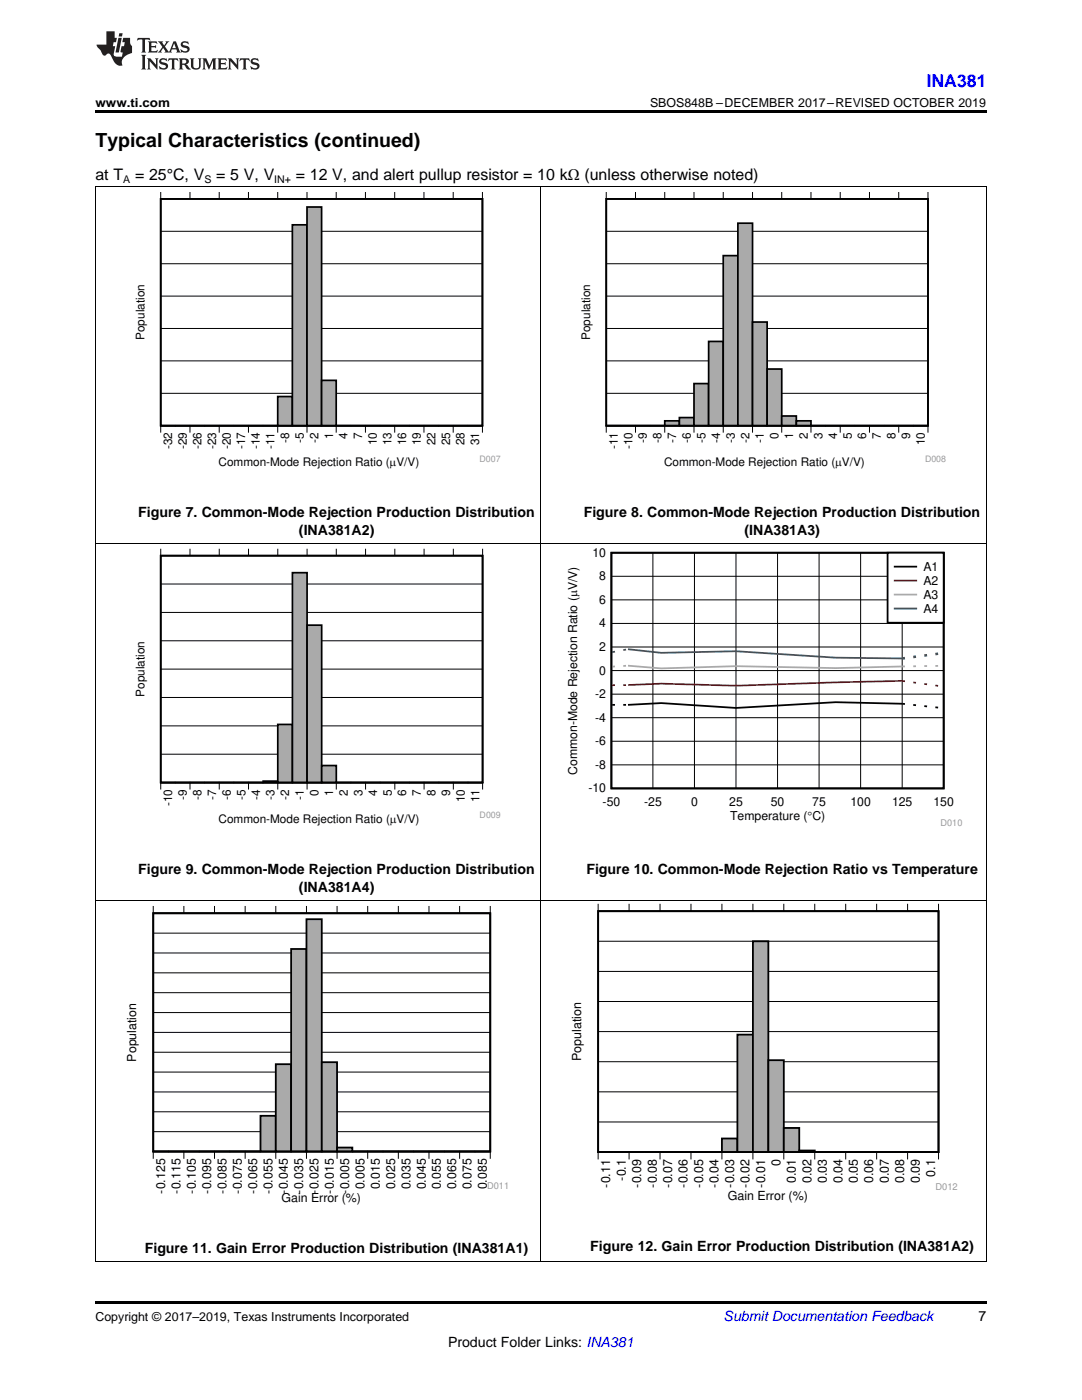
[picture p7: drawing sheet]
<svg xmlns="http://www.w3.org/2000/svg" width="216mm" height="279mm" viewBox="0 0 216 279" stroke-linecap="round" stroke-linejoin="round" font-family="sans-serif">
<defs><g id="words">
<text font-size="3.9" x="19" y="29.3">Typical Characteristics (continued)</text>
<text font-size="3.5" fill="#00f" x="184.9" y="17.3">INA381</text>
<g font-size="3.2">
<text x="19" y="36">at T</text>
<text x="27" y="36">= 25°C, V</text>
<text x="43.1" y="36">= 5 V, V</text>
<text x="59" y="36">= 12 V, and alert pullup resistor = 10 kΩ (unless otherwise noted)</text>
</g>
<g font-size="2.8">
<text x="27.6" y="103.2">Figure 7. Common-Mode Rejection Production Distribution</text>
<text x="59.7" y="106.7">(INA381A2)</text>
<text x="116.5" y="103.2">Figure 8. Common-Mode Rejection Production Distribution</text>
<text x="148.6" y="106.7">(INA381A3)</text>
<text x="27.6" y="174.4">Figure 9. Common-Mode Rejection Production Distribution</text>
<text x="59.7" y="177.9">(INA381A4)</text>
<text x="117" y="174.4">Figure 10. Common-Mode Rejection Ratio vs Temperature</text>
<text x="28.9" y="250">Figure 11. Gain Error Production Distribution (INA381A1)</text>
<text x="117.8" y="249.6">Figure 12. Gain Error Production Distribution (INA381A2)</text>
<text x="195.3" y="263.6">7</text>
<text x="89.4" y="268.9">Product Folder Links: INA381</text>
</g>
<text font-size="2.8" fill="#0000c8" x="144.4" y="263.6">Submit Documentation Feedback</text>
<g font-size="2.5">
<text x="19" y="21.4">www.ti.com</text>
<text x="129.7" y="21.4">SBOS848B –DECEMBER 2017–REVISED OCTOBER 2019</text>
<text x="27.2" y="211.9" transform="rotate(-90 27.2 211.9)">Population</text>
<text x="115.9" y="211.8" transform="rotate(-90 115.9 211.8)">Population</text>
<text x="155.7" y="232.7" transform="rotate(-90 155.7 232.7)">0</text>
<text x="33" y="238.2" transform="rotate(-90 33 238.2)">-0.125</text>
<text x="36" y="238.2" transform="rotate(-90 36 238.2)">-0.115</text>
<text x="39.1" y="238.2" transform="rotate(-90 39.1 238.2)">-0.105</text>
<text x="42.1" y="238.2" transform="rotate(-90 42.1 238.2)">-0.095</text>
<text x="45.2" y="238.2" transform="rotate(-90 45.2 238.2)">-0.085</text>
<text x="48.3" y="238.2" transform="rotate(-90 48.3 238.2)">-0.075</text>
<text x="51.3" y="238.2" transform="rotate(-90 51.3 238.2)">-0.065</text>
<text x="54.4" y="238.2" transform="rotate(-90 54.4 238.2)">-0.055</text>
<text x="56.2" y="239.8">Gain Error (%)</text>
<text x="57.4" y="238.2" transform="rotate(-90 57.4 238.2)">-0.045</text>
<text x="60.5" y="238.2" transform="rotate(-90 60.5 238.2)">-0.035</text>
<text x="63.5" y="238.2" transform="rotate(-90 63.5 238.2)">-0.025</text>
<text x="66.6" y="238.2" transform="rotate(-90 66.6 238.2)">-0.015</text>
<text x="69.7" y="238.2" transform="rotate(-90 69.7 238.2)">-0.005</text>
<text x="72.7" y="237.4" transform="rotate(-90 72.7 237.4)">0.005</text>
<text x="75.8" y="237.4" transform="rotate(-90 75.8 237.4)">0.015</text>
<text x="78.8" y="237.4" transform="rotate(-90 78.8 237.4)">0.025</text>
<text x="81.9" y="237.4" transform="rotate(-90 81.9 237.4)">0.035</text>
<text x="84.9" y="237.4" transform="rotate(-90 84.9 237.4)">0.045</text>
<text x="88" y="237.4" transform="rotate(-90 88 237.4)">0.055</text>
<text x="91.1" y="237.4" transform="rotate(-90 91.1 237.4)">0.065</text>
<text x="94.1" y="237.4" transform="rotate(-90 94.1 237.4)">0.075</text>
<text x="97.2" y="237.4" transform="rotate(-90 97.2 237.4)">0.085</text>
<text x="121.8" y="237" transform="rotate(-90 121.8 237)">-0.11</text>
<text x="124.9" y="235.6" transform="rotate(-90 124.9 235.6)">-0.1</text>
<text x="127.9" y="237" transform="rotate(-90 127.9 237)">-0.09</text>
<text x="131" y="237" transform="rotate(-90 131 237)">-0.08</text>
<text x="134.1" y="237" transform="rotate(-90 134.1 237)">-0.07</text>
<text x="137.2" y="237" transform="rotate(-90 137.2 237)">-0.06</text>
<text x="140.3" y="237" transform="rotate(-90 140.3 237)">-0.05</text>
<text x="143.4" y="237" transform="rotate(-90 143.4 237)">-0.04</text>
<text x="145.2" y="239.5">Gain Error (%)</text>
<text x="146.5" y="237" transform="rotate(-90 146.5 237)">-0.03</text>
<text x="149.6" y="237" transform="rotate(-90 149.6 237)">-0.02</text>
<text x="152.7" y="237" transform="rotate(-90 152.7 237)">-0.01</text>
<text x="158.8" y="236.2" transform="rotate(-90 158.8 236.2)">0.01</text>
<text x="161.9" y="236.2" transform="rotate(-90 161.9 236.2)">0.02</text>
<text x="165" y="236.2" transform="rotate(-90 165 236.2)">0.03</text>
<text x="168.1" y="236.2" transform="rotate(-90 168.1 236.2)">0.04</text>
<text x="171.2" y="236.2" transform="rotate(-90 171.2 236.2)">0.05</text>
<text x="174.3" y="236.2" transform="rotate(-90 174.3 236.2)">0.06</text>
<text x="177.3" y="236.2" transform="rotate(-90 177.3 236.2)">0.07</text>
<text x="180.4" y="236.2" transform="rotate(-90 180.4 236.2)">0.08</text>
<text x="183.5" y="236.2" transform="rotate(-90 183.5 236.2)">0.09</text>
<text x="186.6" y="234.8" transform="rotate(-90 186.6 234.8)">0.1</text>
<text x="19" y="263.6">Copyright © 2017–2019, Texas Instruments Incorporated</text>
</g>
<g font-size="2.4">
<text x="28.8" y="67.9" transform="rotate(-90 28.8 67.9)">Population</text>
<text x="117.7" y="67.9" transform="rotate(-90 117.7 67.9)">Population</text>
<text x="34.4" y="89.7" transform="rotate(-90 34.4 89.7)">-32</text>
<text x="37.3" y="89.7" transform="rotate(-90 37.3 89.7)">-29</text>
<text x="40.2" y="89.7" transform="rotate(-90 40.2 89.7)">-26</text>
<text x="43.1" y="89.7" transform="rotate(-90 43.1 89.7)">-23</text>
<text x="46" y="89.7" transform="rotate(-90 46 89.7)">-20</text>
<text x="49" y="89.7" transform="rotate(-90 49 89.7)">-17</text>
<text x="51.9" y="89.7" transform="rotate(-90 51.9 89.7)">-14</text>
<text x="54.8" y="89.7" transform="rotate(-90 54.8 89.7)">-11</text>
<text x="57.7" y="88.4" transform="rotate(-90 57.7 88.4)">-8</text>
<text x="60.6" y="88.4" transform="rotate(-90 60.6 88.4)">-5</text>
<text x="63.5" y="88.4" transform="rotate(-90 63.5 88.4)">-2</text>
<text x="66.5" y="87.6" transform="rotate(-90 66.5 87.6)">1</text>
<text x="69.4" y="87.6" transform="rotate(-90 69.4 87.6)">4</text>
<text x="72.3" y="87.6" transform="rotate(-90 72.3 87.6)">7</text>
<text x="75.2" y="88.9" transform="rotate(-90 75.2 88.9)">10</text>
<text x="78.1" y="88.9" transform="rotate(-90 78.1 88.9)">13</text>
<text x="81" y="88.9" transform="rotate(-90 81 88.9)">16</text>
<text x="84" y="88.9" transform="rotate(-90 84 88.9)">19</text>
<text x="86.9" y="88.9" transform="rotate(-90 86.9 88.9)">22</text>
<text x="89.8" y="88.9" transform="rotate(-90 89.8 88.9)">25</text>
<text x="92.7" y="88.9" transform="rotate(-90 92.7 88.9)">28</text>
<text x="95.6" y="88.9" transform="rotate(-90 95.6 88.9)">31</text>
<text x="123.3" y="89.7" transform="rotate(-90 123.3 89.7)">-11</text>
<text x="126.2" y="89.7" transform="rotate(-90 126.2 89.7)">-10</text>
<text x="129.1" y="88.4" transform="rotate(-90 129.1 88.4)">-9</text>
<text x="132" y="88.4" transform="rotate(-90 132 88.4)">-8</text>
<text x="134.9" y="88.4" transform="rotate(-90 134.9 88.4)">-7</text>
<text x="137.9" y="88.4" transform="rotate(-90 137.9 88.4)">-6</text>
<text x="140.8" y="88.4" transform="rotate(-90 140.8 88.4)">-5</text>
<text x="143.7" y="88.4" transform="rotate(-90 143.7 88.4)">-4</text>
<text x="146.6" y="88.4" transform="rotate(-90 146.6 88.4)">-3</text>
<text x="149.5" y="88.4" transform="rotate(-90 149.5 88.4)">-2</text>
<text x="152.4" y="88.4" transform="rotate(-90 152.4 88.4)">-1</text>
<text x="155.4" y="87.6" transform="rotate(-90 155.4 87.6)">0</text>
<text x="158.3" y="87.6" transform="rotate(-90 158.3 87.6)">1</text>
<text x="161.2" y="87.6" transform="rotate(-90 161.2 87.6)">2</text>
<text x="164.1" y="87.6" transform="rotate(-90 164.1 87.6)">3</text>
<text x="167" y="87.6" transform="rotate(-90 167 87.6)">4</text>
<text x="169.9" y="87.6" transform="rotate(-90 169.9 87.6)">5</text>
<text x="172.9" y="87.6" transform="rotate(-90 172.9 87.6)">6</text>
<text x="175.8" y="87.6" transform="rotate(-90 175.8 87.6)">7</text>
<text x="178.7" y="87.6" transform="rotate(-90 178.7 87.6)">8</text>
<text x="181.6" y="87.6" transform="rotate(-90 181.6 87.6)">9</text>
<text x="184.5" y="88.9" transform="rotate(-90 184.5 88.9)">10</text>
<text x="118.2" y="111.1">10</text>
<text x="184.3" y="114">A1</text>
<text x="119.6" y="115.8">8</text>
<text x="184.3" y="116.7">A2</text>
<text x="184.3" y="119.5">A3</text>
<text x="119.6" y="125.2">4</text>
<text x="119.6" y="120.5">6</text>
<text x="184.3" y="122.3">A4</text>
<text x="119.6" y="129.9">2</text>
<text x="119.6" y="134.6">0</text>
<text x="28.8" y="139.1" transform="rotate(-90 28.8 139.1)">Population</text>
<text x="118.8" y="139.3">-2</text>
<text x="118.8" y="148.7">-6</text>
<text x="118.8" y="144">-4</text>
<text x="115.2" y="154.6" transform="rotate(-90 115.2 154.6)">Common-Mode Rejection Ratio (PV/V)</text>
<text x="118.8" y="153.4">-8</text>
<text x="34.4" y="160.9" transform="rotate(-90 34.4 160.9)">-10</text>
<text x="37.3" y="159.6" transform="rotate(-90 37.3 159.6)">-9</text>
<text x="40.2" y="159.6" transform="rotate(-90 40.2 159.6)">-8</text>
<text x="43.1" y="159.6" transform="rotate(-90 43.1 159.6)">-7</text>
<text x="46" y="159.6" transform="rotate(-90 46 159.6)">-6</text>
<text x="49" y="159.6" transform="rotate(-90 49 159.6)">-5</text>
<text x="51.9" y="159.6" transform="rotate(-90 51.9 159.6)">-4</text>
<text x="54.8" y="159.6" transform="rotate(-90 54.8 159.6)">-3</text>
<text x="57.7" y="159.6" transform="rotate(-90 57.7 159.6)">-2</text>
<text x="60.6" y="159.6" transform="rotate(-90 60.6 159.6)">-1</text>
<text x="63.6" y="158.8" transform="rotate(-90 63.6 158.8)">0</text>
<text x="66.5" y="158.8" transform="rotate(-90 66.5 158.8)">1</text>
<text x="69.4" y="158.8" transform="rotate(-90 69.4 158.8)">2</text>
<text x="72.3" y="158.8" transform="rotate(-90 72.3 158.8)">3</text>
<text x="75.2" y="158.8" transform="rotate(-90 75.2 158.8)">4</text>
<text x="78.2" y="158.8" transform="rotate(-90 78.2 158.8)">5</text>
<text x="81.1" y="158.8" transform="rotate(-90 81.1 158.8)">6</text>
<text x="84" y="158.8" transform="rotate(-90 84 158.8)">7</text>
<text x="86.9" y="158.8" transform="rotate(-90 86.9 158.8)">8</text>
<text x="89.8" y="158.8" transform="rotate(-90 89.8 158.8)">9</text>
<text x="92.7" y="160.1" transform="rotate(-90 92.7 160.1)">10</text>
<text x="95.7" y="160.1" transform="rotate(-90 95.7 160.1)">11</text>
<text x="117.4" y="158.1">-10</text>
<text x="120.2" y="160.9">-50</text>
<text x="128.5" y="160.9">-25</text>
<text x="137.9" y="160.9">0</text>
<text x="145.5" y="160.9">25</text>
<text x="153.8" y="160.9">50</text>
<text x="162.1" y="160.9">75</text>
<text x="169.7" y="160.9">100</text>
<text x="178" y="160.9">125</text>
<text x="186.3" y="160.9">150</text>
<text x="145.7" y="163.7">Temperature (qC)</text>
</g>
<g font-size="2.3">
<text x="43.6" y="93.1">Common-Mode Rejection Ratio (PV/V)</text>
<text x="132.5" y="93.1">Common-Mode Rejection Ratio (PV/V)</text>
<text x="43.6" y="164.3">Common-Mode Rejection Ratio (PV/V)</text>
</g>
<g font-size="2.1">
<text x="24.6" y="36.6">A</text>
<text x="40.8" y="36.6">S</text>
<text x="54.7" y="36.6">IN+</text>
</g>
<text font-size="1.9" fill="#999" x="186.7" y="237.5">D012</text>
<g font-size="1.8" fill="#999">
<text x="95.7" y="92.1">D007</text>
<text x="184.6" y="92.1">D008</text>
<text x="95.7" y="163.3">D009</text>
<text x="187.7" y="164.8">D010</text>
<text x="97.2" y="237.3">D011</text>
</g>
</g></defs>
<path d="M19 259.7h177.8v.5h-177.8z" fill="#000"/>
<path d="M19.1 179.7v72M107.9 179.7v72M196.8 179.7v72M19 251.7h177.8" fill="none" stroke="#000" stroke-width=".2"/>
<path d="M25.3 180.7h76v59.7h-76z" fill-rule="evenodd" fill="#fff"/>
<path d="M30.6 182.3h67.2v47.5h-67.2zM30.6 229.8h3zM33.6 229.8h3.1zM36.7 229.8h3.1zM39.8 229.8h3zM42.8 229.8h3.1zM45.9 229.8h3zM48.9 229.8h3.1z" fill="none" stroke="#000" stroke-width=".36"/>
<g fill="none" stroke="#000" stroke-width=".2">
<path d="M30.6 180.8v1.5h67.2v-1.5M30.6 198.1h67.2M30.6 194.2h67.2M30.6 190.2h67.2M30.6 186.2h67.2M36.7 180.8v1.5M42.8 180.8v1.5M48.9 180.8v1.5M55 180.8v1.5M61.2 180.8v1.5M67.3 180.8v1.5M73.4 180.8v1.5"/>
<path d="M79.5 180.8v1.5M85.6 180.8v1.5M91.7 180.8v1.5M30.6 217.9h67.2M30.6 214h67.2M30.6 210h67.2M30.6 206h67.2M30.6 202.1h67.2M30.6 231.3v-1.5h67.2v1.5M30.6 225.8h67.2M30.6 221.9h67.2M36.7 229.8v1.5"/>
<path d="M42.8 229.8v1.5M48.9 229.8v1.5M55 229.8v1.5M61.2 229.8v1.5M67.3 229.8v1.5M73.4 229.8v1.5M79.5 229.8v1.5M85.6 229.8v1.5M91.7 229.8v1.5"/>
</g>
<path d="M30.6 229.8h21.4" fill="none" stroke="#aaa" stroke-width=".2"/>
<path d="M52 222.7h3v7.1h-3z" fill-rule="evenodd" fill="#aaa"/>
<path d="M52 222.7h3v7.1h-3z" fill="none" stroke="#000" stroke-width=".36"/>
<path d="M55 212.4h3.1v17.4h-3.1z" fill-rule="evenodd" fill="#aaa"/>
<path d="M55 212.4h3.1v17.4h-3.1z" fill="none" stroke="#000" stroke-width=".36"/>
<path d="M58.1 189.4h3.1v40.4h-3.1z" fill-rule="evenodd" fill="#aaa"/>
<path d="M58.1 189.4h3.1v40.4h-3.1z" fill="none" stroke="#000" stroke-width=".36"/>
<path d="M61.2 183.4h3v46.4h-3z" fill-rule="evenodd" fill="#aaa"/>
<path d="M61.2 183.4h3v46.4h-3z" fill="none" stroke="#000" stroke-width=".36"/>
<path d="M64.2 212h3.1v17.8h-3.1z" fill-rule="evenodd" fill="#aaa"/>
<path d="M64.2 212h3.1v17.8h-3.1z" fill="none" stroke="#000" stroke-width=".36"/>
<path d="M67.3 229h3v.8h-3z" fill-rule="evenodd" fill="#aaa"/>
<path d="M30.6 182.3h67.2v47.5h-67.2zM67.3 229h3v.8h-3zM70.3 229.8h3.1zM73.4 229.8h3zM76.4 229.8h3.1zM79.5 229.8h3zM82.5 229.8h3.1zM85.6 229.8h3.1zM88.7 229.8h3zM91.7 229.8h3.1zM94.8 229.8h3z" fill="none" stroke="#000" stroke-width=".36"/>
<path d="M70.3 229.8h27.5" fill="none" stroke="#aaa" stroke-width=".2"/>
<path d="M114.1 180.3h77v59.8h-77z" fill-rule="evenodd" fill="#fff"/>
<path d="M119.4 181.8h67.9v48.1h-67.9zM119.4 229.9h3zM122.4 229.9h3.1zM125.5 229.9h3.1zM128.6 229.9h3.1zM131.7 229.9h3.1zM134.8 229.9h3.1zM137.9 229.9h3.1zM141 229.9h3.1z" fill="none" stroke="#000" stroke-width=".36"/>
<g fill="none" stroke="#000" stroke-width=".2">
<path d="M119.4 180.4v1.4h67.9v-1.4M119.4 199.9h67.9M119.4 193.9h67.9M119.4 187.8h67.9M125.5 180.4v1.4M131.7 180.4v1.4M137.9 180.4v1.4M144.1 180.4v1.4M150.2 180.4v1.4M156.4 180.4v1.4M162.6 180.4v1.4M168.7 180.4v1.4"/>
<path d="M174.9 180.4v1.4M181.1 180.4v1.4M119.4 217.9h67.9M119.4 211.9h67.9M119.4 205.9h67.9M119.4 231.4v-1.5h67.9v1.5M119.4 223.9h67.9M125.5 229.9v1.5M131.7 229.9v1.5M137.9 229.9v1.5M144.1 229.9v1.5M150.2 229.9v1.5"/>
<path d="M156.4 229.9v1.5M162.6 229.9v1.5M168.7 229.9v1.5M174.9 229.9v1.5M181.1 229.9v1.5"/>
</g>
<path d="M119.4 229.9h24.7" fill="none" stroke="#aaa" stroke-width=".2"/>
<path d="M144.1 227.2h3.1v2.7h-3.1z" fill-rule="evenodd" fill="#aaa"/>
<path d="M144.1 227.2h3v2.7h-3z" fill="none" stroke="#000" stroke-width=".36"/>
<path d="M147.1 206.5h3.1v23.4h-3.1z" fill-rule="evenodd" fill="#aaa"/>
<path d="M147.1 206.5h3.1v23.4h-3.1z" fill="none" stroke="#000" stroke-width=".36"/>
<path d="M150.2 187.8h3.1v42.1h-3.1z" fill-rule="evenodd" fill="#aaa"/>
<path d="M150.2 187.8h3.1v42.1h-3.1z" fill="none" stroke="#000" stroke-width=".36"/>
<path d="M153.3 211.6h3.1v18.3h-3.1z" fill-rule="evenodd" fill="#aaa"/>
<path d="M153.3 211.6h3.1v18.3h-3.1z" fill="none" stroke="#000" stroke-width=".36"/>
<path d="M156.4 225.1h3.1v4.8h-3.1z" fill-rule="evenodd" fill="#aaa"/>
<path d="M119.4 181.8h67.9v48.1h-67.9zM156.4 225.1h3.1v4.8h-3.1zM159.5 229.6h3.1v.3h-3.1zM162.6 229.9h3.1zM165.7 229.9h3zM168.7 229.9h3.1zM171.8 229.9h3.1zM174.9 229.9h3.1zM178 229.9h3.1zM181.1 229.9h3.1zM184.2 229.9h3.1z" fill="none" stroke="#000" stroke-width=".36"/>
<path d="M159.5 229.8h3.1" fill="none" stroke="#aaa" stroke-width=".31"/>
<path d="M162.6 229.9h24.7" fill="none" stroke="#aaa" stroke-width=".2"/>
<path d="M19.1 108.4v71.3M107.9 108.4v71.3M196.8 108.4v71.3M19 179.7h177.8" fill="none" stroke="#000" stroke-width=".2"/>
<path d="M27.1 109.5h72.8v55.4h-72.8z" fill-rule="evenodd" fill="#fff"/>
<path d="M32.1 110.9h64.2v45.3h-64.2zM32.1 156.2h2.9zM35 156.2h2.9zM37.9 156.2h2.9zM40.8 156.2h2.9zM43.7 156.2h3zM46.7 156.2h2.9zM49.6 156.2h2.9zM52.5 155.9h2.9v.3h-2.9z" fill="none" stroke="#000" stroke-width=".34"/>
<g fill="none" stroke="#000" stroke-width=".2">
<path d="M32.1 109.5v1.4h64.2M32.1 116.6h64.2M37.9 109.5v1.4M43.7 109.5v1.4M49.6 109.5v1.4M55.4 109.5v1.4M61.3 109.5v1.4M67.1 109.5v1.4M72.9 109.5v1.4M78.8 109.5v1.4M84.6 109.5v1.4M90.5 109.5v1.4"/>
<path d="M96.3 109.5v1.4M32.1 139.2h64.2M32.1 133.5h64.2M32.1 127.9h64.2M32.1 122.2h64.2M32.1 150.5h64.2M32.1 144.9h64.2M37.9 156.2v1.4M43.7 156.2v1.4M49.6 156.2v1.4M55.4 156.2v1.4M61.3 156.2v1.4"/>
<path d="M67.1 156.2v1.4M72.9 156.2v1.4M78.8 156.2v1.4M84.6 156.2v1.4M90.5 156.2v1.4M96.3 156.2v1.4M96.3 156.2h-64.2v1.4"/>
</g>
<path d="M32.1 156.2h20.4" fill="none" stroke="#aaa" stroke-width=".2"/>
<path d="M52.5 156h2.9" fill="none" stroke="#aaa" stroke-width=".29"/>
<path d="M55.4 144.6h3v11.6h-3z" fill-rule="evenodd" fill="#aaa"/>
<path d="M55.4 144.6h3v11.6h-3z" fill="none" stroke="#000" stroke-width=".34"/>
<path d="M58.4 114.3h2.9v41.9h-2.9z" fill-rule="evenodd" fill="#aaa"/>
<path d="M58.4 114.3h2.9v41.9h-2.9z" fill="none" stroke="#000" stroke-width=".34"/>
<path d="M61.3 124.8h2.9v31.4h-2.9z" fill-rule="evenodd" fill="#aaa"/>
<path d="M61.3 124.8h2.9v31.4h-2.9z" fill="none" stroke="#000" stroke-width=".34"/>
<path d="M64.2 152.8h2.9v3.4h-2.9z" fill-rule="evenodd" fill="#aaa"/>
<path d="M32.1 110.9h64.2v45.3h-64.2zM64.2 152.8h2.9v3.4h-2.9zM67.1 156.2h2.9zM70 156.2h2.9zM72.9 156.2h3zM75.9 156.2h2.9zM78.8 156.2h2.9zM81.7 156.2h2.9zM84.6 156.2h2.9zM87.5 156.2h3zM90.5 156.2h2.9zM93.4 156.2h2.9z" fill="none" stroke="#000" stroke-width=".34"/>
<path d="M67.1 156.2h29.2" fill="none" stroke="#aaa" stroke-width=".2"/>
<path d="M112.8 109.3h79.2v55.6h-79.2z" fill-rule="evenodd" fill="#fff"/>
<path d="M122 110.3h66.3v47h-66.3zM122.2 140.7h.5M124.4 140.7h.5M180.6 140.5l-13.9-.4-19.8 1.2-15-1-6.6 .4M182.2 140.7h.6M184.4 140.9l.6 .1M186.6 141.2h.6" fill="none" stroke="#000" stroke-width=".35"/>
<g fill="none" stroke="#000" stroke-width=".2">
<path d="M122 119.7h66.3M122 115h66.3M130.3 110.3v47M138.6 110.3v47M146.9 110.3v47M155.2 110.3v47M163.4 110.3v47M171.7 110.3v47M180 110.3v47M122 138.5h66.3M122 133.8h66.3M122 129.1h66.3"/>
<path d="M122 124.4h66.3M122 152.6h66.3M122 147.9h66.3M122 143.2h66.3"/>
</g>
<path d="M122.7 136.7h-.5M124.9 136.7h-.5M180.6 136l-13.9 .2-19.8 .6-15-.4-6.6 .3M182.2 136.2l.6 .1M184.4 136.5l.6 .1M186.6 136.8l.6 .1" fill="none" stroke="#f00" stroke-width=".35"/>
<path d="M122.7 133h-.5M124.9 132.9h-.5M125.3 132.9l6.6 .5 15-.5 19.8 .4 13.9-.3M182.8 133h-.6M185 132.9h-.6M187.2 132.9h-.6" fill="none" stroke="#aaa" stroke-width=".35"/>
<path d="M122.7 130l-.5 .2M124.9 129.6l-.5 .1M125.3 129.6l6.6 .7 15-.3 19.8 1.3 13.3 .1" fill="none" stroke="#295c75" stroke-width=".35"/>
<path d="M180.6 131.3l-.6 .1M182.8 131l-.6 .1M185 130.8h-.6M187.2 130.5h-.6" fill="none" stroke="#295c75" stroke-width=".51"/>
<path d="M177.1 110.3h11.2v14h-11.2z" fill-rule="evenodd" fill="#fff"/>
<path d="M177.1 110.3h11.2v14h-11.2zM178.5 113.1h4.3" fill="none" stroke="#000" stroke-width=".35"/>
<path d="M178.5 115.9h4.3" fill="none" stroke="#f00" stroke-width=".35"/>
<path d="M178.5 118.7h4.3" fill="none" stroke="#aaa" stroke-width=".35"/>
<path d="M178.5 121.4h4.3" fill="none" stroke="#295c75" stroke-width=".35"/>
<path d="M19.1 37.3v71.2M107.9 37.3v71.2M196.8 37.3v71.2M19 108.4h177.8" fill="none" stroke="#000" stroke-width=".2"/>
<path d="M27.1 38.3h72.8v55.3h-72.8z" fill-rule="evenodd" fill="#fff"/>
<path d="M32.1 39.7h64.2v45.3h-64.2zM32.1 85h2.9zM35 85h2.9zM37.9 85h2.9zM40.8 85h2.9zM43.7 85h3zM46.7 85h2.9zM49.6 85h2.9zM52.5 85h2.9z" fill="none" stroke="#000" stroke-width=".34"/>
<g fill="none" stroke="#000" stroke-width=".2">
<path d="M32.1 38.3v1.4h64.2v-1.4M37.9 38.3v1.4M43.7 38.3v1.4M49.6 38.3v1.4M55.4 38.3v1.4M61.3 38.3v1.4M67.1 38.3v1.4M72.9 38.3v1.4M78.8 38.3v1.4M84.6 38.3v1.4M90.4 38.3v1.4M32.1 59.1h64.2"/>
<path d="M32.1 52.6h64.2M32.1 46.2h64.2M32.1 78.5h64.2M32.1 72h64.2M32.1 65.6h64.2M32.1 86.3v-1.3h64.2v1.3M37.9 85v1.3M43.7 85v1.3M49.6 85v1.3M55.4 85v1.3M61.3 85v1.3M67.1 85v1.3"/>
<path d="M72.9 85v1.3M78.8 85v1.3M84.6 85v1.3M90.4 85v1.3"/>
</g>
<path d="M32.1 85h23.3" fill="none" stroke="#aaa" stroke-width=".2"/>
<path d="M55.4 79.1h2.9v5.9h-2.9z" fill-rule="evenodd" fill="#aaa"/>
<path d="M55.4 79.1h2.9v5.9h-2.9z" fill="none" stroke="#000" stroke-width=".34"/>
<path d="M58.3 44.9h3v40.1h-3z" fill-rule="evenodd" fill="#aaa"/>
<path d="M58.3 44.9h3v40.1h-3z" fill="none" stroke="#000" stroke-width=".34"/>
<path d="M61.3 41.3h2.9v43.7h-2.9z" fill-rule="evenodd" fill="#aaa"/>
<path d="M61.3 41.3h2.9v43.7h-2.9z" fill="none" stroke="#000" stroke-width=".34"/>
<path d="M64.2 75.9h2.9v9.1h-2.9z" fill-rule="evenodd" fill="#aaa"/>
<path d="M32.1 39.7h64.2v45.3h-64.2zM64.2 75.9h2.9v9.1h-2.9zM67.1 85h2.9zM70 85h2.9zM72.9 85h2.9zM75.8 85h3zM78.8 85h2.9zM81.7 85h2.9zM84.6 85h2.9zM87.5 85h2.9zM90.4 85h3zM93.4 85h2.9z" fill="none" stroke="#000" stroke-width=".34"/>
<path d="M67.1 85h29.2" fill="none" stroke="#aaa" stroke-width=".2"/>
<path d="M116 38.3h72.8v55.3h-72.8z" fill-rule="evenodd" fill="#fff"/>
<path d="M121 39.7h64.2v45.3h-64.2zM121 85h2.9zM123.9 85h2.9zM126.8 85h2.9zM129.7 85h2.9z" fill="none" stroke="#000" stroke-width=".34"/>
<g fill="none" stroke="#000" stroke-width=".2">
<path d="M121 38.3v1.4h64.2v-1.4M126.8 38.3v1.4M132.6 38.3v1.4M138.5 38.3v1.4M144.3 38.3v1.4M150.2 38.3v1.4M156 38.3v1.4M161.8 38.3v1.4M167.7 38.3v1.4M173.5 38.3v1.4M179.3 38.3v1.4M121 59.1h64.2"/>
<path d="M121 52.6h64.2M121 46.2h64.2M121 78.5h64.2M121 72h64.2M121 65.6h64.2M121 86.3v-1.3h64.2v1.3M126.8 85v1.3M132.6 85v1.3M138.5 85v1.3M144.3 85v1.3M150.2 85v1.3M156 85v1.3"/>
<path d="M161.8 85v1.3M167.7 85v1.3M173.5 85v1.3M179.3 85v1.3"/>
</g>
<path d="M121 85h11.7" fill="none" stroke="#aaa" stroke-width=".2"/>
<path d="M132.6 84h3v1h-3z" fill-rule="evenodd" fill="#aaa"/>
<path d="M132.6 84h3v1h-3z" fill="none" stroke="#000" stroke-width=".34"/>
<path d="M135.6 83.3h2.9v1.7h-2.9z" fill-rule="evenodd" fill="#aaa"/>
<path d="M135.6 83.3h2.9v1.7h-2.9z" fill="none" stroke="#000" stroke-width=".34"/>
<path d="M138.5 76.6h2.9v8.4h-2.9z" fill-rule="evenodd" fill="#aaa"/>
<path d="M138.5 76.6h2.9v8.4h-2.9z" fill="none" stroke="#000" stroke-width=".34"/>
<path d="M141.4 68.1h2.9v16.9h-2.9z" fill-rule="evenodd" fill="#aaa"/>
<path d="M141.4 68.1h2.9v16.9h-2.9z" fill="none" stroke="#000" stroke-width=".34"/>
<path d="M144.3 51h2.9v34h-2.9z" fill-rule="evenodd" fill="#aaa"/>
<path d="M144.3 51h2.9v34h-2.9z" fill="none" stroke="#000" stroke-width=".34"/>
<path d="M147.2 44.5h3v40.5h-3z" fill-rule="evenodd" fill="#aaa"/>
<path d="M147.2 44.5h3v40.5h-3z" fill="none" stroke="#000" stroke-width=".34"/>
<path d="M150.2 64.3h2.9v20.7h-2.9z" fill-rule="evenodd" fill="#aaa"/>
<path d="M150.2 64.3h2.9v20.7h-2.9z" fill="none" stroke="#000" stroke-width=".34"/>
<path d="M153.1 73.6h2.9v11.4h-2.9z" fill-rule="evenodd" fill="#aaa"/>
<path d="M153.1 73.6h2.9v11.4h-2.9z" fill="none" stroke="#000" stroke-width=".34"/>
<path d="M156 83h2.9v2h-2.9z" fill-rule="evenodd" fill="#aaa"/>
<path d="M156 83h2.9v2h-2.9z" fill="none" stroke="#000" stroke-width=".34"/>
<path d="M158.9 84h2.9v1h-2.9z" fill-rule="evenodd" fill="#aaa"/>
<path d="M121 39.7h64.2v45.3h-64.2zM158.9 84h2.9v1h-2.9zM161.8 85h2.9zM164.7 85h3zM167.7 85h2.9zM170.6 85h2.9zM173.5 85h2.9zM176.4 85h2.9zM179.3 85h3zM182.3 85h2.9z" fill="none" stroke="#000" stroke-width=".34"/>
<path d="M161.8 85h23.4" fill="none" stroke="#aaa" stroke-width=".2"/>
<path d="M19 37.2h177.8" fill="none" stroke="#000" stroke-width=".2"/>
<path d="M19 22h177.8v.5h-177.8z" fill="#000"/>
<g fill="#231f20">
<path d="M27.5 7.6l-.1 .5 .4-.2h.6v.1v2.1l-.2 .4h1l-.3-.4v-2.1l.1-.1h.5l.5 .2-.2-.5zM29.5 8.3l.2 .3v1.5l-.2 .4h1.8l.2-.6a1.04 1.04 0 0 1-1.3 .2v-.7h.6l.3 .2v-.6l-.3 .2h-.6v-.6l.8-.1 .4 .3-.2-.5zM31.5 8.3l.9 1.1-.9 1.1h.8l-.2-.2 .5-.7 .4 .7-.2 .2h1.5l-.1-.2 .1-.4h.9l.1 .4-.2 .2h1l-.3-.3-.7-1.9h-.5l-.9 2-.8-1 .9-1h-.8l.1 .3-.3 .5-.4-.6 .2-.2zM34.7 8.6l.4 1h-.7zM36.3 8.4a.63 .63 0 0 0-.2 .7 .63 .63 0 0 0 .6 .4l.6 .2 .1 .2a.75 .75 0 0 1-.7 .4 .75 .75 0 0 1-.6-.5l.1 .7 .1-.1a1.11 1.11 0 0 0 1.5-.6 1.13 1.13 0 0 0-1.2-.8l-.1-.4a1.04 1.04 0 0 1 1.2 .2l-.2-.5-.1 .1-.5-.2zM28.2 10.9l.2 .4v2.2l-.2 .4h1l-.3-.4v-2.2l.3-.4zM29.3 11.6l.3 .4v1.5l-.3 .4h.8l-.2-.4v-1.3l1.5 1.7v-1.9l.2-.4h-.7l.2 .4v.9l-1.1-1.3zM32 11.8a.62 .62 0 0 0-.2 .7 .62 .62 0 0 0 .6 .4l.6 .1 .1 .3a.76 .76 0 0 1-.7 .3 .76 .76 0 0 1-.6-.4l.1 .7 .1-.1a1.11 1.11 0 0 0 1.5-.6 1.13 1.13 0 0 0-1.2-.8l-.1-.4a1.04 1.04 0 0 1 1.2 .2l-.2-.6-.1 .1-.5-.1zM33.7 11.6l-.2 .6a.61 .61 0 0 1 .8-.3v1.6l-.2 .4h.9l-.2-.4v-1.6a.63 .63 0 0 1 .8 .3l-.2-.6zM35.6 11.6l.3 .4v1.5l-.3 .4h1l-.2-.2v-.8l.5 .2a.76 .76 0 0 0 1.2 .7l-1-1a.58 .58 0 0 0 .6-.5 .58 .58 0 0 0-.5-.6zM36.4 11.9h.1a.45 .45 0 0 1 .5 .1 .45 .45 0 0 1 .1 .5l-.7 .2zM37.9 11.6l.2 .2a2.17 2.17 0 0 0 .3 1.9 .99 .99 0 0 0 1.6-.6v-1.1l.2-.4h-.7l.2 .2a1.92 1.92 0 0 1-.2 1.8 .6 .6 0 0 1-.9-.5v-1.1l.2-.4zM40.4 11.6l.2 .4v1.5l-.2 .4h.7l-.2-.4v-1.4l.8 1.8 .8-1.8v1.4l-.2 .4h.9l-.2-.4v-1.5l.2-.4h-.8l-.6 1.5-.6-1.5zM43.4 11.6l.2 .4v1.5l-.2 .4h1.8l.2-.6a1.04 1.04 0 0 1-1.3 .1v-.6h.5l.4 .2v-.6l-.4 .2h-.5v-.7h.8l.3 .3-.1-.6zM45.5 11.6l.2 .4v1.5l-.2 .4h.7l-.2-.4v-1.3l1.5 1.7v-1.9l.2-.4h-.7l.2 .4v.9l-1.1-1.3zM47.9 11.6l-.1 .6a.61 .61 0 0 1 .8-.3v1.6l-.3 .4h1l-.3-.4 .1-1.6a.63 .63 0 0 1 .7 .3l-.1-.6zM50.2 11.8a.62 .62 0 0 0-.2 .7 .62 .62 0 0 0 .6 .4l.6 .1 .2 .3a.76 .76 0 0 1-.8 .3 .76 .76 0 0 1-.6-.4l.1 .7 .2-.1a1.11 1.11 0 0 0 1.5-.6 1.13 1.13 0 0 0-1.3-.8l-.1-.4a1.04 1.04 0 0 1 1.2 .2l-.1-.6-.2 .1-.5-.1z"/>
<path d="M21.2 6.3v2.6h-1.9l.1 .4 .7 .9a.91 .91 0 0 0 1 .8 .56 .56 0 0 1 .5-.3 .56 .56 0 0 1 .5 .3l.4 .8a1.53 1.53 0 0 0 1.9 1.2 1.54 1.54 0 0 1 1-2.1l.9-.3v-1.4a1.52 1.52 0 0 1-.3-1.6h-1.4l-.2 .8h.5l-.2 .8h-.4l-.2 1v.2l.4 .1-.2 .8a1.93 1.93 0 0 1-1.6-.3l.3-1.8h-.5l.2-.8h.4l.2-.8h-.4v-1.3zM23.6 7.6l-.6 2.9h.7l.6-2.9zM23.8 6.6l-.1 .7h.6l.2-.7z"/>
</g>
<use href="#words"/>
</svg>
